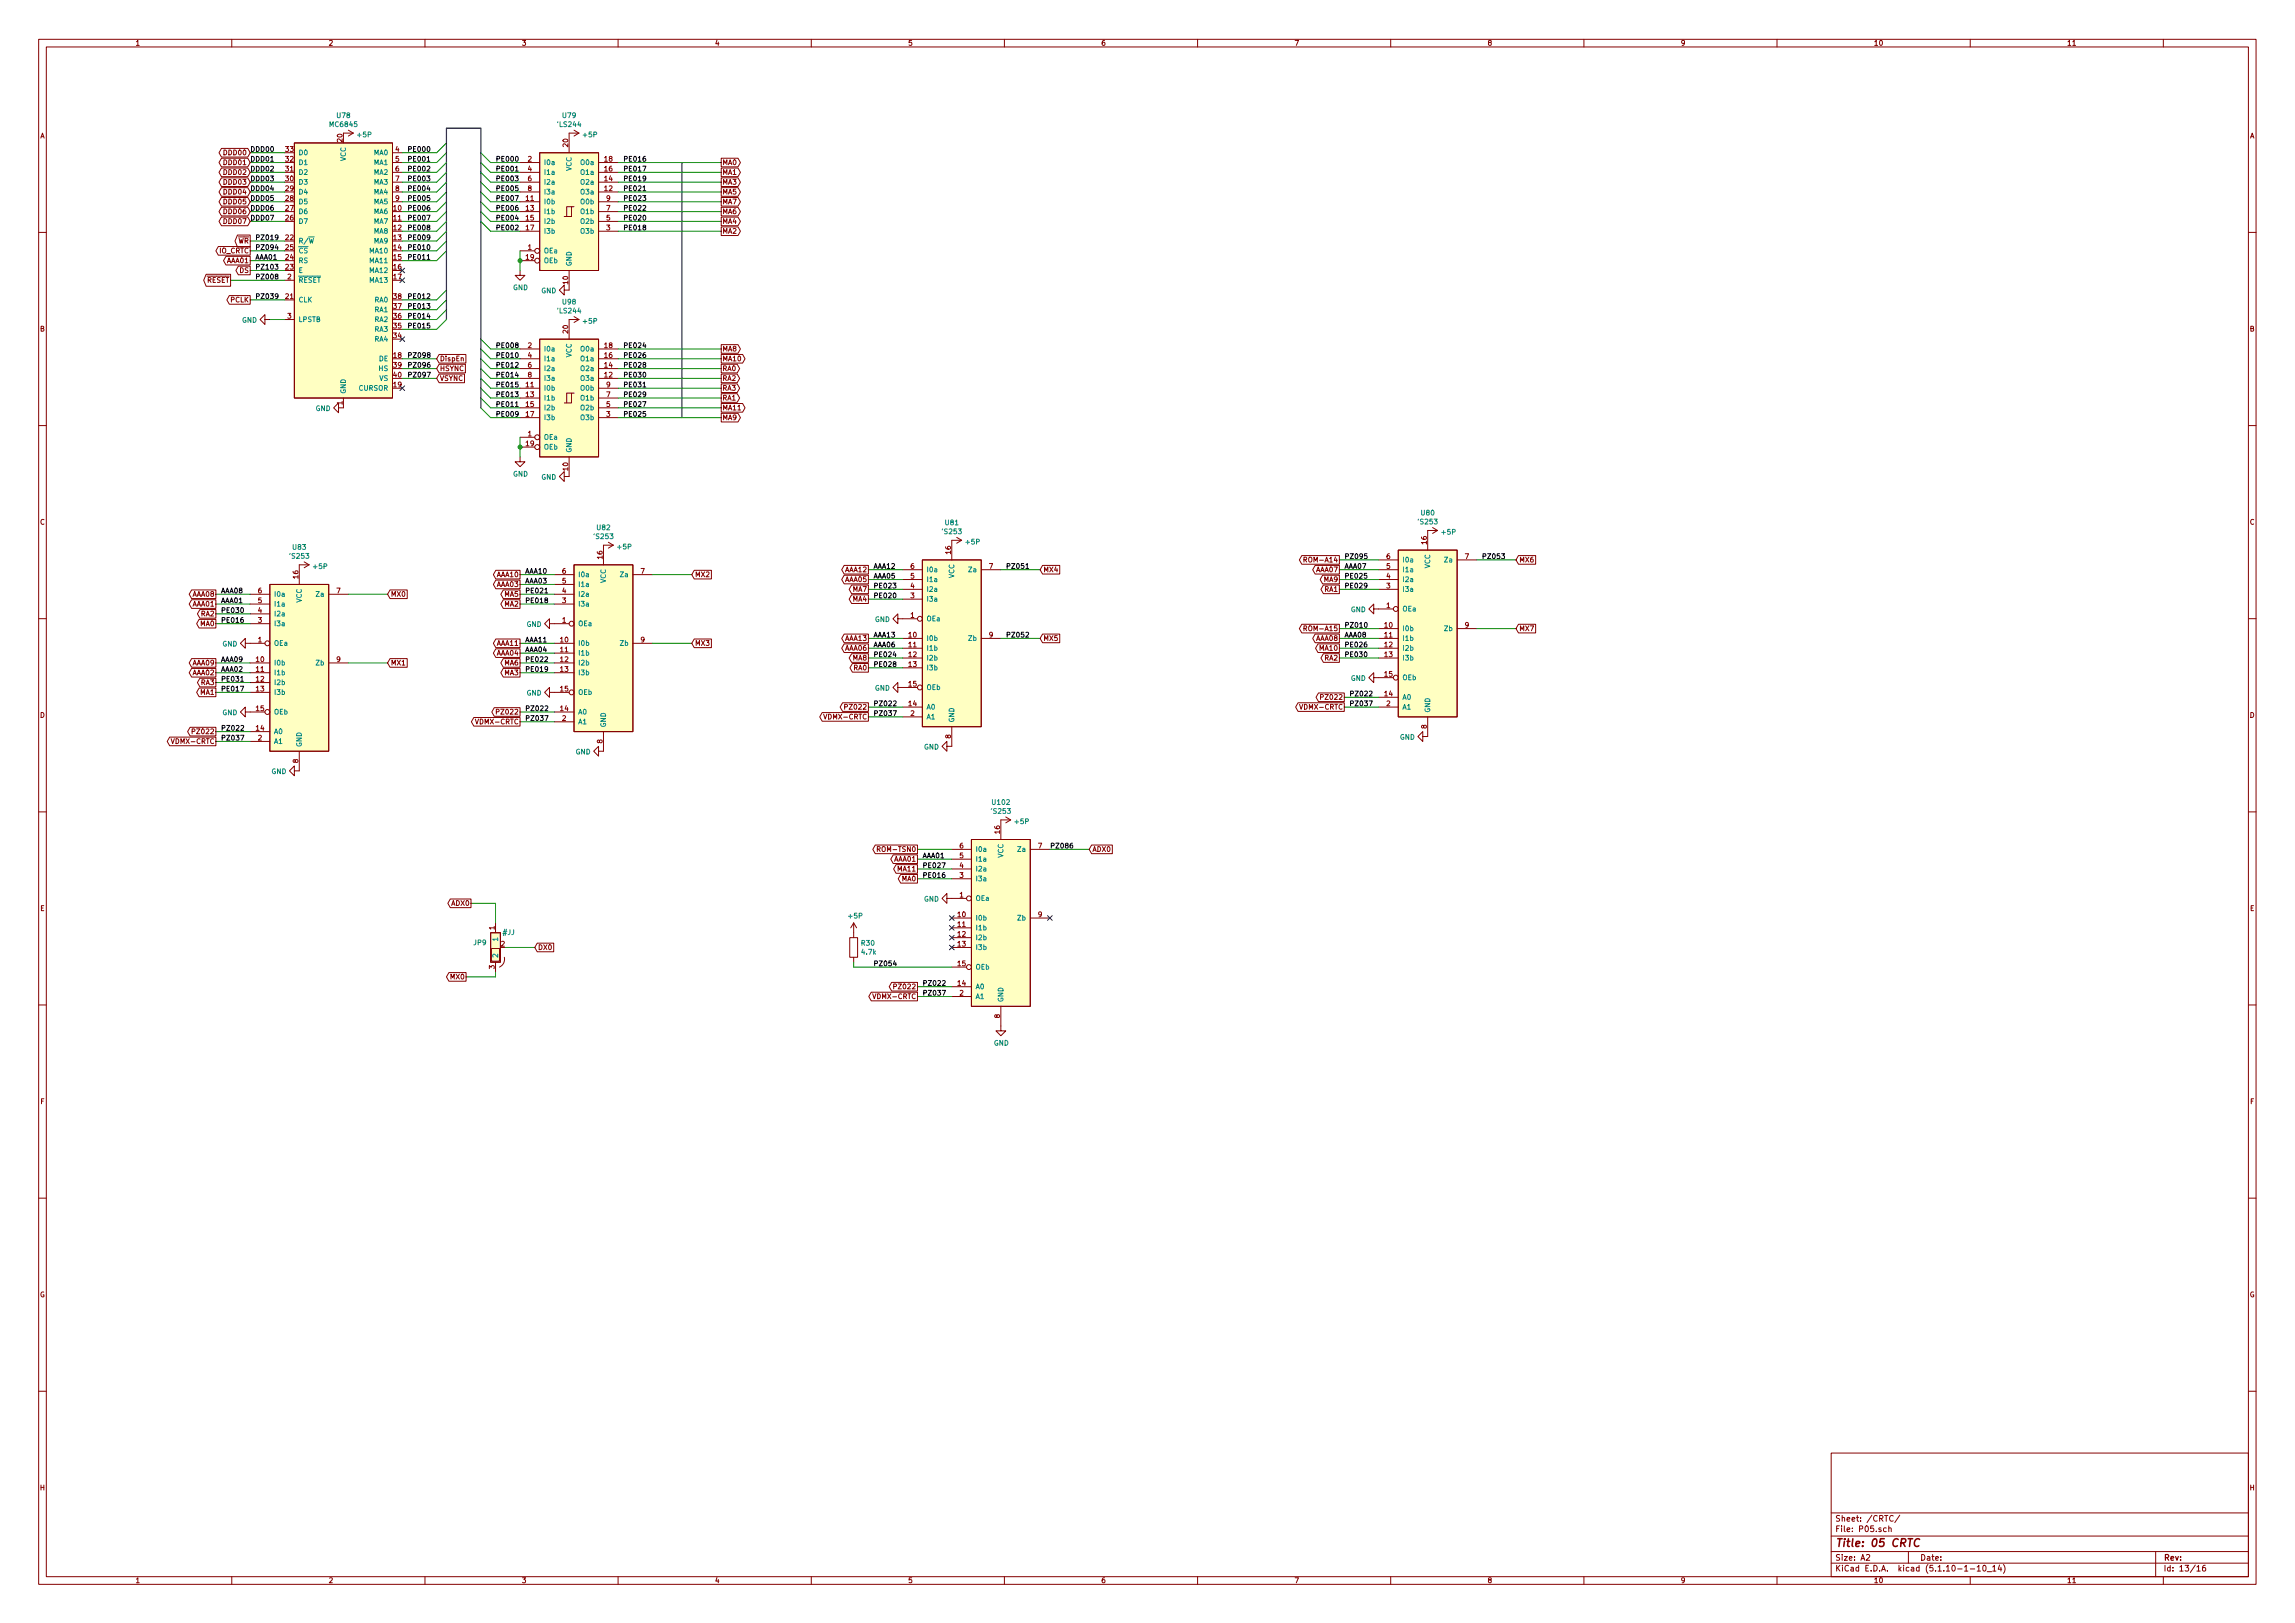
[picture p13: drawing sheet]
EESchema Schematic File Version 4
EELAYER 30 0
EELAYER END
$Descr A2 23386 16535
encoding utf-8
Sheet 13 16
Title "05 CRTC"
Date ""
Rev ""
Comp ""
Comment1 ""
Comment2 ""
Comment3 ""
Comment4 ""
$EndDescr
$Comp
L GPU:MC6845 U78
U 1 1
P 3500 2750
F 0 "U78" H 3500 4331 50  0000 C CNN
F 1 "MC6845" H 3500 4240 50  0000 C CNN
F 2 "Package_DIP:DIP-40_W15.24mm" H 3550 1400 50  0001 L CNN
F 3 "http://pdf.datasheetcatalog.com/datasheet_pdf/motorola/MC6845L_and_MC6845P.pdf" H 3500 2750 50  0001 C CNN
	1    3500 2750
	1    0    0    -1  
$EndComp
Text Label 2600 2550 0    50   ~ 0
PZ094
Wire Wire Line
	2550 2550 2900 2550
Text GLabel 2550 2550 0    50   Output ~ 0
IO_CRTC
$Comp
L power:GND #PWR0200
U 1 1
P 3500 4150
F 0 "#PWR0200" H 3500 3900 50  0001 C CNN
F 1 "GND" V 3505 4022 50  0000 R CNN
F 2 "" H 3500 4150 50  0001 C CNN
F 3 "" H 3500 4150 50  0001 C CNN
	1    3500 4150
	0    1    1    0   
$EndComp
$Comp
L power:+5P #PWR0201
U 1 1
P 3500 1350
F 0 "#PWR0201" H 3500 1200 50  0001 C CNN
F 1 "+5P" V 3515 1478 50  0000 L CNN
F 2 "" H 3500 1350 50  0001 C CNN
F 3 "" H 3500 1350 50  0001 C CNN
	1    3500 1350
	0    1    1    0   
$EndComp
Text GLabel 2550 1550 0    50   BiDi ~ 0
DDD00
Text GLabel 2550 1650 0    50   BiDi ~ 0
DDD01
Text GLabel 2550 1750 0    50   BiDi ~ 0
DDD02
Text GLabel 2550 1850 0    50   BiDi ~ 0
DDD03
Text GLabel 2550 1950 0    50   BiDi ~ 0
DDD04
Text GLabel 2550 2050 0    50   BiDi ~ 0
DDD05
Text GLabel 2550 2150 0    50   BiDi ~ 0
DDD06
Text GLabel 2550 2250 0    50   BiDi ~ 0
DDD07
Text Label 2800 1550 2    50   ~ 0
DDD00
Text Label 2800 2150 2    50   ~ 0
DDD06
Text Label 2800 2250 2    50   ~ 0
DDD07
Wire Wire Line
	2550 2250 2900 2250
Wire Wire Line
	2550 2150 2900 2150
Text Label 2800 2050 2    50   ~ 0
DDD05
Wire Wire Line
	2550 2050 2900 2050
Text Label 2800 1950 2    50   ~ 0
DDD04
Wire Wire Line
	2550 1950 2900 1950
Text Label 2800 1850 2    50   ~ 0
DDD03
Wire Wire Line
	2550 1850 2900 1850
Text Label 2800 1750 2    50   ~ 0
DDD02
Wire Wire Line
	2550 1750 2900 1750
Text Label 2800 1650 2    50   ~ 0
DDD01
Wire Wire Line
	2550 1650 2900 1650
Wire Wire Line
	2550 1550 2900 1550
Text Label 2600 3050 0    50   ~ 0
PZ039
Wire Wire Line
	2550 3050 2900 3050
Text GLabel 2550 3050 0    50   Output ~ 0
PCLK
Text Label 2600 2450 0    50   ~ 0
PZ019
Text GLabel 2550 2450 0    50   Output ~ 0
~WR
Wire Wire Line
	2550 2450 2900 2450
Text Label 2600 2750 0    50   ~ 0
PZ103
Text GLabel 2550 2750 0    50   Output ~ 0
DS
Wire Wire Line
	2550 2750 2900 2750
Text Label 4150 3750 0    50   ~ 0
PZ096
Wire Wire Line
	4100 3750 4450 3750
Text GLabel 4450 3750 2    50   Input ~ 0
HSYNC
Text Label 4150 3850 0    50   ~ 0
PZ097
Wire Wire Line
	4100 3850 4450 3850
Text GLabel 4450 3850 2    50   Input ~ 0
VSYNC
NoConn ~ 4100 3950
Wire Wire Line
	9350 8650 9700 8650
$Comp
L power:+5P #PWR0369
U 1 1
P 10200 8350
F 0 "#PWR0369" H 10200 8200 50  0001 C CNN
F 1 "+5P" V 10215 8478 50  0000 L CNN
F 2 "" H 10200 8350 50  0001 C CNN
F 3 "" H 10200 8350 50  0001 C CNN
	1    10200 8350
	0    1    1    0   
$EndComp
Text GLabel 9350 8650 0    50   Output ~ 0
ROM-TSN0
$Comp
L 74xx:74LS244 U79
U 1 1
P 5800 2150
F 0 "U79" H 5800 3131 50  0000 C CNN
F 1 "'LS244" H 5800 3040 50  0000 C CNN
F 2 "Package_DIP:DIP-20_W7.62mm" H 5800 2150 50  0001 C CNN
F 3 "http://www.ti.com/lit/ds/symlink/sn74ls244.pdf" H 5800 2150 50  0001 C CNN
	1    5800 2150
	1    0    0    -1  
$EndComp
$Comp
L power:+5P #PWR0372
U 1 1
P 5800 1350
F 0 "#PWR0372" H 5800 1200 50  0001 C CNN
F 1 "+5P" V 5815 1478 50  0000 L CNN
F 2 "" H 5800 1350 50  0001 C CNN
F 3 "" H 5800 1350 50  0001 C CNN
	1    5800 1350
	0    1    1    0   
$EndComp
$Comp
L power:GND #PWR0373
U 1 1
P 5800 2950
F 0 "#PWR0373" H 5800 2700 50  0001 C CNN
F 1 "GND" V 5805 2822 50  0000 R CNN
F 2 "" H 5800 2950 50  0001 C CNN
F 3 "" H 5800 2950 50  0001 C CNN
	1    5800 2950
	0    1    1    0   
$EndComp
Wire Wire Line
	4100 1550 4450 1550
Wire Wire Line
	5000 1650 5300 1650
Wire Wire Line
	5000 2350 5300 2350
Wire Wire Line
	5000 1850 5300 1850
Wire Wire Line
	4100 1950 4450 1950
Wire Wire Line
	5000 2250 5300 2250
Wire Wire Line
	5000 1950 5300 1950
Wire Wire Line
	5000 2150 5300 2150
$Comp
L power:+5P #PWR0374
U 1 1
P 5800 3250
F 0 "#PWR0374" H 5800 3100 50  0001 C CNN
F 1 "+5P" V 5815 3378 50  0000 L CNN
F 2 "" H 5800 3250 50  0001 C CNN
F 3 "" H 5800 3250 50  0001 C CNN
	1    5800 3250
	0    1    1    0   
$EndComp
$Comp
L power:GND #PWR0375
U 1 1
P 5800 4850
F 0 "#PWR0375" H 5800 4600 50  0001 C CNN
F 1 "GND" V 5805 4722 50  0000 R CNN
F 2 "" H 5800 4850 50  0001 C CNN
F 3 "" H 5800 4850 50  0001 C CNN
	1    5800 4850
	0    1    1    0   
$EndComp
Wire Wire Line
	4100 2450 4450 2450
Text Label 4150 2450 0    50   ~ 0
PE009
Wire Wire Line
	5000 2050 5300 2050
$Comp
L power:+5P #PWR0378
U 1 1
P 3050 5750
F 0 "#PWR0378" H 3050 5600 50  0001 C CNN
F 1 "+5P" V 3065 5878 50  0000 L CNN
F 2 "" H 3050 5750 50  0001 C CNN
F 3 "" H 3050 5750 50  0001 C CNN
	1    3050 5750
	0    1    1    0   
$EndComp
$Comp
L 74xx:74LS253 U?
U 1 1
P 3050 6750
AR Path="/623F8DAC/631ED2BE" Ref="U?"  Part="1" 
AR Path="/63E57914/631ED2BE" Ref="U83"  Part="1" 
F 0 "U83" H 3050 7931 50  0000 C CNN
F 1 "'S253" H 3050 7840 50  0000 C CNN
F 2 "Package_DIP:DIP-16_W7.62mm" H 3050 6750 50  0001 C CNN
F 3 "http://www.ti.com/lit/gpn/sn74LS253" H 3050 6750 50  0001 C CNN
	1    3050 6750
	1    0    0    -1  
$EndComp
$Comp
L power:GND #PWR0379
U 1 1
P 3050 7850
F 0 "#PWR0379" H 3050 7600 50  0001 C CNN
F 1 "GND" V 3055 7722 50  0000 R CNN
F 2 "" H 3050 7850 50  0001 C CNN
F 3 "" H 3050 7850 50  0001 C CNN
	1    3050 7850
	0    1    1    0   
$EndComp
Text Label 4150 1550 0    50   ~ 0
PE000
Text Label 4150 1650 0    50   ~ 0
PE001
Text Label 2250 6350 0    50   ~ 0
PE016
Text Label 2250 7050 0    50   ~ 0
PE017
Wire Wire Line
	2200 6250 2550 6250
Text Label 2250 6250 0    50   ~ 0
PE030
$Comp
L power:GND #PWR0384
U 1 1
P 2750 3250
F 0 "#PWR0384" H 2750 3000 50  0001 C CNN
F 1 "GND" V 2755 3122 50  0000 R CNN
F 2 "" H 2750 3250 50  0001 C CNN
F 3 "" H 2750 3250 50  0001 C CNN
	1    2750 3250
	0    1    1    0   
$EndComp
Wire Wire Line
	2750 3250 2900 3250
Text Label 2600 2850 0    50   ~ 0
PZ008
Text GLabel 2350 2850 0    50   Output ~ 0
~RESET
Wire Wire Line
	2350 2850 2900 2850
Text Label 4150 1750 0    50   ~ 0
PE002
Text Label 4150 1850 0    50   ~ 0
PE003
Text Label 4150 1950 0    50   ~ 0
PE004
Text Label 4150 2050 0    50   ~ 0
PE005
Text Label 4150 2150 0    50   ~ 0
PE006
Text Label 4150 2250 0    50   ~ 0
PE007
Wire Wire Line
	4100 2350 4450 2350
Text Label 4150 2350 0    50   ~ 0
PE008
Wire Wire Line
	4100 2550 4450 2550
Text Label 4150 2550 0    50   ~ 0
PE010
Text Label 5050 1650 0    50   ~ 0
PE000
Wire Wire Line
	5000 1750 5300 1750
Text Label 5050 1750 0    50   ~ 0
PE001
Text Label 5050 1850 0    50   ~ 0
PE003
Text Label 5050 1950 0    50   ~ 0
PE005
Text Label 5050 2050 0    50   ~ 0
PE007
Text Label 5050 2150 0    50   ~ 0
PE006
Text Label 5050 2250 0    50   ~ 0
PE004
Text Label 5050 2350 0    50   ~ 0
PE002
Wire Wire Line
	4100 2150 4450 2150
Wire Wire Line
	4100 1750 4450 1750
Wire Wire Line
	4100 1850 4450 1850
Wire Wire Line
	4100 2250 4450 2250
Wire Wire Line
	4100 2050 4450 2050
Wire Wire Line
	4100 1650 4450 1650
Text GLabel 2550 2650 0    50   Output ~ 0
AAA01
Text Label 2600 2650 0    50   ~ 0
AAA01
Wire Wire Line
	2550 2650 2900 2650
Entry Wire Line
	4450 1550 4550 1450
Entry Wire Line
	4450 1650 4550 1550
Entry Wire Line
	4450 1750 4550 1650
Entry Wire Line
	4450 1850 4550 1750
Entry Wire Line
	4450 1950 4550 1850
Entry Wire Line
	4450 2050 4550 1950
Entry Wire Line
	4450 2150 4550 2050
Entry Wire Line
	4450 2250 4550 2150
Entry Wire Line
	4450 2350 4550 2250
Entry Wire Line
	4450 2450 4550 2350
Entry Wire Line
	4450 2550 4550 2450
Entry Wire Line
	4450 2650 4550 2550
Text Label 2250 6150 0    50   ~ 0
AAA01
Text GLabel 2200 6150 0    50   Output ~ 0
AAA01
Wire Wire Line
	2200 6150 2550 6150
Text Label 5050 4150 0    50   ~ 0
PE011
Wire Wire Line
	5000 4150 5300 4150
Text Label 5050 3650 0    50   ~ 0
PE010
Wire Wire Line
	5000 3650 5300 3650
Text Label 5050 3550 0    50   ~ 0
PE008
Wire Wire Line
	5000 3550 5300 3550
Text Label 5050 4250 0    50   ~ 0
PE009
Wire Wire Line
	5000 4250 5300 4250
NoConn ~ 4100 2750
NoConn ~ 4100 2850
Wire Wire Line
	4100 3150 4450 3150
Text Label 4150 3150 0    50   ~ 0
PE013
Wire Wire Line
	4100 3050 4450 3050
Text Label 4150 3050 0    50   ~ 0
PE012
Text Label 4150 3250 0    50   ~ 0
PE014
Wire Wire Line
	4100 3350 4450 3350
Text Label 4150 3350 0    50   ~ 0
PE015
Entry Wire Line
	4450 3050 4550 2950
Entry Wire Line
	4450 3150 4550 3050
Entry Wire Line
	4450 3250 4550 3150
Entry Wire Line
	4450 3350 4550 3250
Text Label 4150 2650 0    50   ~ 0
PE011
Wire Wire Line
	4100 2650 4450 2650
NoConn ~ 4100 3450
Wire Wire Line
	4100 3250 4450 3250
Text Label 5050 3750 0    50   ~ 0
PE012
Wire Wire Line
	5000 3750 5300 3750
Text Label 5050 4050 0    50   ~ 0
PE013
Wire Wire Line
	5000 4050 5300 4050
Text Label 5050 3850 0    50   ~ 0
PE014
Wire Wire Line
	5000 3850 5300 3850
Text Label 5050 3950 0    50   ~ 0
PE015
Wire Wire Line
	5000 3950 5300 3950
Entry Wire Line
	4900 1550 5000 1650
Entry Wire Line
	4900 1650 5000 1750
Entry Wire Line
	4900 1750 5000 1850
Entry Wire Line
	4900 1850 5000 1950
Entry Wire Line
	4900 1950 5000 2050
Entry Wire Line
	4900 2050 5000 2150
Entry Wire Line
	4900 2150 5000 2250
Entry Wire Line
	4900 2250 5000 2350
Entry Wire Line
	4900 3450 5000 3550
Entry Wire Line
	4900 3550 5000 3650
Entry Wire Line
	4900 3650 5000 3750
Entry Wire Line
	4900 3750 5000 3850
Entry Wire Line
	4900 3850 5000 3950
Entry Wire Line
	4900 3950 5000 4050
Entry Wire Line
	4900 4050 5000 4150
Entry Wire Line
	4900 4150 5000 4250
Wire Bus Line
	4900 1300 4550 1300
Wire Wire Line
	4100 3650 4450 3650
Text Label 4150 3650 0    50   ~ 0
PZ098
Text GLabel 4450 3650 2    50   Input ~ 0
DispEn
$Comp
L power:+5P #PWR0413
U 1 1
P 9700 5500
F 0 "#PWR0413" H 9700 5350 50  0001 C CNN
F 1 "+5P" V 9715 5628 50  0000 L CNN
F 2 "" H 9700 5500 50  0001 C CNN
F 3 "" H 9700 5500 50  0001 C CNN
	1    9700 5500
	0    1    1    0   
$EndComp
$Comp
L 74xx:74LS253 U?
U 1 1
P 9700 6500
AR Path="/623F8DAC/64A4CF3A" Ref="U?"  Part="1" 
AR Path="/63E57914/64A4CF3A" Ref="U81"  Part="1" 
F 0 "U81" H 9700 7681 50  0000 C CNN
F 1 "'S253" H 9700 7590 50  0000 C CNN
F 2 "Package_DIP:DIP-16_W7.62mm" H 9700 6500 50  0001 C CNN
F 3 "http://www.ti.com/lit/gpn/sn74LS253" H 9700 6500 50  0001 C CNN
	1    9700 6500
	1    0    0    -1  
$EndComp
$Comp
L power:GND #PWR0414
U 1 1
P 9700 7600
F 0 "#PWR0414" H 9700 7350 50  0001 C CNN
F 1 "GND" V 9705 7472 50  0000 R CNN
F 2 "" H 9700 7600 50  0001 C CNN
F 3 "" H 9700 7600 50  0001 C CNN
	1    9700 7600
	0    1    1    0   
$EndComp
$Comp
L power:+5P #PWR0415
U 1 1
P 6150 5550
F 0 "#PWR0415" H 6150 5400 50  0001 C CNN
F 1 "+5P" V 6165 5678 50  0000 L CNN
F 2 "" H 6150 5550 50  0001 C CNN
F 3 "" H 6150 5550 50  0001 C CNN
	1    6150 5550
	0    1    1    0   
$EndComp
$Comp
L 74xx:74LS253 U?
U 1 1
P 6150 6550
AR Path="/623F8DAC/64A54FC6" Ref="U?"  Part="1" 
AR Path="/63E57914/64A54FC6" Ref="U82"  Part="1" 
F 0 "U82" H 6150 7731 50  0000 C CNN
F 1 "'S253" H 6150 7640 50  0000 C CNN
F 2 "Package_DIP:DIP-16_W7.62mm" H 6150 6550 50  0001 C CNN
F 3 "http://www.ti.com/lit/gpn/sn74LS253" H 6150 6550 50  0001 C CNN
	1    6150 6550
	1    0    0    -1  
$EndComp
$Comp
L power:GND #PWR0416
U 1 1
P 6150 7650
F 0 "#PWR0416" H 6150 7400 50  0001 C CNN
F 1 "GND" V 6155 7522 50  0000 R CNN
F 2 "" H 6150 7650 50  0001 C CNN
F 3 "" H 6150 7650 50  0001 C CNN
	1    6150 7650
	0    1    1    0   
$EndComp
Text GLabel 8850 5900 0    50   Output ~ 0
AAA05
Text Label 8900 5900 0    50   ~ 0
AAA05
Wire Wire Line
	8850 5900 9200 5900
Text Label 6350 4150 0    50   ~ 0
PE027
Text Label 6350 4050 0    50   ~ 0
PE029
Wire Wire Line
	2200 6350 2550 6350
$Comp
L power:GND #PWR0103
U 1 1
P 5300 2750
F 0 "#PWR0103" H 5300 2500 50  0001 C CNN
F 1 "GND" H 5305 2577 50  0000 C CNN
F 2 "" H 5300 2750 50  0001 C CNN
F 3 "" H 5300 2750 50  0001 C CNN
	1    5300 2750
	1    0    0    -1  
$EndComp
Wire Wire Line
	5300 2550 5300 2650
Wire Wire Line
	5300 2650 5300 2750
Connection ~ 5300 2650
$Comp
L power:GND #PWR0104
U 1 1
P 5300 4650
F 0 "#PWR0104" H 5300 4400 50  0001 C CNN
F 1 "GND" H 5305 4477 50  0000 C CNN
F 2 "" H 5300 4650 50  0001 C CNN
F 3 "" H 5300 4650 50  0001 C CNN
	1    5300 4650
	1    0    0    -1  
$EndComp
Text Label 6350 2150 0    50   ~ 0
PE022
Text Label 6350 2350 0    50   ~ 0
PE018
Text Label 6350 1650 0    50   ~ 0
PE016
Text Label 6350 1750 0    50   ~ 0
PE017
Text Label 6350 1850 0    50   ~ 0
PE019
Text Label 6350 2250 0    50   ~ 0
PE020
Text Label 6350 1950 0    50   ~ 0
PE021
Text Label 6350 2050 0    50   ~ 0
PE023
Text Label 6350 3550 0    50   ~ 0
PE024
Text Label 6350 3750 0    50   ~ 0
PE028
Text Label 6350 3650 0    50   ~ 0
PE026
Connection ~ 5300 4550
Wire Wire Line
	5300 4550 5300 4650
Wire Wire Line
	5300 4450 5300 4550
Text Label 6350 3950 0    50   ~ 0
PE031
$Comp
L 74xx:74LS244 U98
U 1 1
P 5800 4050
F 0 "U98" H 5800 5031 50  0000 C CNN
F 1 "'LS244" H 5800 4940 50  0000 C CNN
F 2 "Package_DIP:DIP-20_W7.62mm" H 5800 4050 50  0001 C CNN
F 3 "http://www.ti.com/lit/ds/symlink/sn74ls244.pdf" H 5800 4050 50  0001 C CNN
	1    5800 4050
	1    0    0    -1  
$EndComp
Text Label 6350 4250 0    50   ~ 0
PE025
Text Label 6350 3850 0    50   ~ 0
PE030
Text GLabel 7350 4150 2    50   Output ~ 0
MA11
Text GLabel 7350 2150 2    50   Output ~ 0
MA6
Text GLabel 7350 2350 2    50   Output ~ 0
MA2
Wire Wire Line
	6300 2350 7350 2350
Wire Wire Line
	6300 2150 7350 2150
Wire Wire Line
	6300 4150 7350 4150
Text GLabel 7350 2250 2    50   Output ~ 0
MA4
Wire Wire Line
	6300 2250 7350 2250
Text GLabel 7350 2050 2    50   Output ~ 0
MA7
Wire Wire Line
	6300 2050 7350 2050
Text GLabel 7350 1950 2    50   Output ~ 0
MA5
Wire Wire Line
	6300 1950 7350 1950
Text GLabel 7350 1850 2    50   Output ~ 0
MA3
Wire Wire Line
	6300 1850 7350 1850
Text GLabel 7350 1750 2    50   Output ~ 0
MA1
Text GLabel 7350 1650 2    50   Output ~ 0
MA0
Text GLabel 7350 3550 2    50   Output ~ 0
MA8
Wire Wire Line
	6300 3550 7350 3550
Text GLabel 7350 3650 2    50   Output ~ 0
MA10
Wire Wire Line
	6300 3650 7350 3650
Text GLabel 7350 3750 2    50   Output ~ 0
RA0
Wire Wire Line
	6300 3750 7350 3750
Text GLabel 7350 3850 2    50   Output ~ 0
RA2
Text GLabel 7350 4250 2    50   Output ~ 0
MA9
Text GLabel 7350 4050 2    50   Output ~ 0
RA1
Wire Wire Line
	6300 4050 7350 4050
Text GLabel 7350 3950 2    50   Output ~ 0
RA3
Wire Wire Line
	6300 3950 7350 3950
Text Label 2250 6850 0    50   ~ 0
AAA02
Text GLabel 2200 6850 0    50   Output ~ 0
AAA02
Wire Wire Line
	2200 6850 2550 6850
Text Label 2250 6050 0    50   ~ 0
AAA08
Text GLabel 2200 6050 0    50   Output ~ 0
AAA08
Wire Wire Line
	2200 6050 2550 6050
Text Label 2250 6750 0    50   ~ 0
AAA09
Text GLabel 2200 6750 0    50   Output ~ 0
AAA09
Wire Wire Line
	2200 6750 2550 6750
Wire Wire Line
	6300 3850 7350 3850
Wire Wire Line
	6300 1650 7350 1650
Wire Wire Line
	6300 1750 7350 1750
Wire Wire Line
	2200 7050 2550 7050
Wire Wire Line
	2200 6950 2550 6950
Text Label 2250 6950 0    50   ~ 0
PE031
Text Label 5350 6850 0    50   ~ 0
PE019
Wire Wire Line
	5300 6850 5650 6850
Text Label 5350 6750 0    50   ~ 0
PE022
Text Label 5350 6150 0    50   ~ 0
PE018
Wire Wire Line
	5300 6150 5650 6150
Text Label 5350 6050 0    50   ~ 0
PE021
Wire Wire Line
	5300 6050 5650 6050
Text Label 5350 5850 0    50   ~ 0
AAA10
Text GLabel 5300 5850 0    50   Output ~ 0
AAA10
Wire Wire Line
	5300 5850 5650 5850
Text Label 5350 5950 0    50   ~ 0
AAA03
Text GLabel 5300 5950 0    50   Output ~ 0
AAA03
Wire Wire Line
	5300 5950 5650 5950
Text Label 5350 6550 0    50   ~ 0
AAA11
Text GLabel 5300 6550 0    50   Output ~ 0
AAA11
Wire Wire Line
	5300 6550 5650 6550
Text Label 5350 6650 0    50   ~ 0
AAA04
Text GLabel 5300 6650 0    50   Output ~ 0
AAA04
Wire Wire Line
	5300 6650 5650 6650
Text GLabel 8850 5800 0    50   Output ~ 0
AAA12
Text Label 8900 5800 0    50   ~ 0
AAA12
Wire Wire Line
	8850 5800 9200 5800
Text GLabel 8850 6500 0    50   Output ~ 0
AAA13
Text Label 8900 6500 0    50   ~ 0
AAA13
Wire Wire Line
	8850 6500 9200 6500
Text GLabel 8850 6600 0    50   Output ~ 0
AAA06
Text Label 8900 6600 0    50   ~ 0
AAA06
Wire Wire Line
	8850 6600 9200 6600
Text Label 8900 6000 0    50   ~ 0
PE023
Wire Wire Line
	8850 6000 9200 6000
Text Label 8900 6100 0    50   ~ 0
PE020
Wire Wire Line
	8850 6100 9200 6100
Text Label 8900 6700 0    50   ~ 0
PE024
Wire Wire Line
	8850 6700 9200 6700
Text Label 8900 6800 0    50   ~ 0
PE028
Wire Wire Line
	8850 6800 9200 6800
Text GLabel 2200 6350 0    50   Output ~ 0
MA0
Text GLabel 2200 7050 0    50   Output ~ 0
MA1
Text GLabel 5300 6150 0    50   Output ~ 0
MA2
Text GLabel 5300 6850 0    50   Output ~ 0
MA3
Text GLabel 8850 6100 0    50   Output ~ 0
MA4
Text GLabel 8850 6800 0    50   Output ~ 0
RA0
Wire Wire Line
	13650 5900 14050 5900
$Comp
L power:GND #PWR0251
U 1 1
P 14550 7500
F 0 "#PWR0251" H 14550 7250 50  0001 C CNN
F 1 "GND" V 14555 7372 50  0000 R CNN
F 2 "" H 14550 7500 50  0001 C CNN
F 3 "" H 14550 7500 50  0001 C CNN
	1    14550 7500
	0    1    1    0   
$EndComp
$Comp
L 74xx:74LS253 U?
U 1 1
P 14550 6400
AR Path="/623F8DAC/628CEB14" Ref="U?"  Part="1" 
AR Path="/63E57914/628CEB14" Ref="U80"  Part="1" 
F 0 "U80" H 14550 7581 50  0000 C CNN
F 1 "'S253" H 14550 7490 50  0000 C CNN
F 2 "Package_DIP:DIP-16_W7.62mm" H 14550 6400 50  0001 C CNN
F 3 "http://www.ti.com/lit/gpn/sn74LS253" H 14550 6400 50  0001 C CNN
	1    14550 6400
	1    0    0    -1  
$EndComp
Wire Wire Line
	13650 5700 14050 5700
Text Label 13700 5700 0    50   ~ 0
PZ095
Text GLabel 13650 5700 0    50   Output ~ 0
ROM-A14
$Comp
L power:+5P #PWR0252
U 1 1
P 14550 5400
F 0 "#PWR0252" H 14550 5250 50  0001 C CNN
F 1 "+5P" V 14565 5528 50  0000 L CNN
F 2 "" H 14550 5400 50  0001 C CNN
F 3 "" H 14550 5400 50  0001 C CNN
	1    14550 5400
	0    1    1    0   
$EndComp
Wire Wire Line
	13650 6400 14050 6400
Text Label 13700 6400 0    50   ~ 0
PZ010
Text GLabel 13650 6400 0    50   Output ~ 0
ROM-A15
Wire Wire Line
	13650 5800 14050 5800
Text Label 13700 5800 0    50   ~ 0
AAA07
Text GLabel 13650 5800 0    50   Output ~ 0
AAA07
Wire Wire Line
	13650 6500 14050 6500
Text Label 13700 6500 0    50   ~ 0
AAA08
Text GLabel 13650 6500 0    50   Output ~ 0
AAA08
$Comp
L 74xx:74LS253 U?
U 1 1
P 10200 9350
AR Path="/623F8DAC/62F5E57B" Ref="U?"  Part="1" 
AR Path="/63E57914/62F5E57B" Ref="U102"  Part="1" 
F 0 "U102" H 10200 10531 50  0000 C CNN
F 1 "'S253" H 10200 10440 50  0000 C CNN
F 2 "Package_DIP:DIP-16_W7.62mm" H 10200 9350 50  0001 C CNN
F 3 "http://www.ti.com/lit/gpn/sn74LS253" H 10200 9350 50  0001 C CNN
	1    10200 9350
	1    0    0    -1  
$EndComp
Text Label 13700 5900 0    50   ~ 0
PE025
Text GLabel 2200 6250 0    50   Output ~ 0
RA2
Text GLabel 2200 6950 0    50   Output ~ 0
RA3
Text GLabel 5300 6050 0    50   Output ~ 0
MA5
Wire Wire Line
	5300 6750 5650 6750
Text GLabel 5300 6750 0    50   Output ~ 0
MA6
Wire Wire Line
	6300 4250 7350 4250
Text GLabel 8850 6000 0    50   Output ~ 0
MA7
Text GLabel 8850 6700 0    50   Output ~ 0
MA8
Text GLabel 13650 5900 0    50   Output ~ 0
MA9
Text GLabel 13650 6000 0    50   Output ~ 0
RA1
Wire Wire Line
	13650 6000 14050 6000
Text Label 13700 6000 0    50   ~ 0
PE029
Wire Wire Line
	13650 6600 14050 6600
Text Label 13700 6600 0    50   ~ 0
PE026
Text GLabel 13650 6600 0    50   Output ~ 0
MA10
Text GLabel 13650 6700 0    50   Output ~ 0
RA2
Wire Wire Line
	13650 6700 14050 6700
Text Label 13700 6700 0    50   ~ 0
PE030
Text Label 9400 8750 0    50   ~ 0
AAA01
Text GLabel 9350 8750 0    50   Output ~ 0
AAA01
Wire Wire Line
	9350 8750 9700 8750
Wire Wire Line
	9350 8850 9700 8850
Text Label 9400 8850 0    50   ~ 0
PE027
Text GLabel 9350 8850 0    50   Output ~ 0
MA11
Text Label 9400 8950 0    50   ~ 0
PE016
Wire Wire Line
	9350 8950 9700 8950
Text GLabel 9350 8950 0    50   Output ~ 0
MA0
Wire Bus Line
	6950 1650 6950 4250
$Comp
L power:GND #PWR0609
U 1 1
P 5650 6350
F 0 "#PWR0609" H 5650 6100 50  0001 C CNN
F 1 "GND" V 5655 6222 50  0000 R CNN
F 2 "" H 5650 6350 50  0001 C CNN
F 3 "" H 5650 6350 50  0001 C CNN
	1    5650 6350
	0    1    1    0   
$EndComp
$Comp
L power:GND #PWR0610
U 1 1
P 5650 7050
F 0 "#PWR0610" H 5650 6800 50  0001 C CNN
F 1 "GND" V 5655 6922 50  0000 R CNN
F 2 "" H 5650 7050 50  0001 C CNN
F 3 "" H 5650 7050 50  0001 C CNN
	1    5650 7050
	0    1    1    0   
$EndComp
$Comp
L power:GND #PWR0611
U 1 1
P 9200 6300
F 0 "#PWR0611" H 9200 6050 50  0001 C CNN
F 1 "GND" V 9205 6172 50  0000 R CNN
F 2 "" H 9200 6300 50  0001 C CNN
F 3 "" H 9200 6300 50  0001 C CNN
	1    9200 6300
	0    1    1    0   
$EndComp
$Comp
L power:GND #PWR0612
U 1 1
P 9200 7000
F 0 "#PWR0612" H 9200 6750 50  0001 C CNN
F 1 "GND" V 9205 6872 50  0000 R CNN
F 2 "" H 9200 7000 50  0001 C CNN
F 3 "" H 9200 7000 50  0001 C CNN
	1    9200 7000
	0    1    1    0   
$EndComp
$Comp
L power:GND #PWR0613
U 1 1
P 14050 6200
F 0 "#PWR0613" H 14050 5950 50  0001 C CNN
F 1 "GND" V 14055 6072 50  0000 R CNN
F 2 "" H 14050 6200 50  0001 C CNN
F 3 "" H 14050 6200 50  0001 C CNN
	1    14050 6200
	0    1    1    0   
$EndComp
$Comp
L power:GND #PWR0614
U 1 1
P 14050 6900
F 0 "#PWR0614" H 14050 6650 50  0001 C CNN
F 1 "GND" V 14055 6772 50  0000 R CNN
F 2 "" H 14050 6900 50  0001 C CNN
F 3 "" H 14050 6900 50  0001 C CNN
	1    14050 6900
	0    1    1    0   
$EndComp
$Comp
L power:GND #PWR0615
U 1 1
P 9700 9150
F 0 "#PWR0615" H 9700 8900 50  0001 C CNN
F 1 "GND" V 9705 9022 50  0000 R CNN
F 2 "" H 9700 9150 50  0001 C CNN
F 3 "" H 9700 9150 50  0001 C CNN
	1    9700 9150
	0    1    1    0   
$EndComp
NoConn ~ 33700 11900
Text GLabel 8850 7300 0    50   Output ~ 0
VDMX-CRTC
Wire Wire Line
	8850 7300 9200 7300
Text Label 8900 7300 0    50   ~ 0
PZ037
Text GLabel 2200 7550 0    50   Output ~ 0
VDMX-CRTC
Wire Wire Line
	2200 7550 2550 7550
Text Label 2250 7550 0    50   ~ 0
PZ037
Text GLabel 5300 7350 0    50   Output ~ 0
VDMX-CRTC
Wire Wire Line
	5300 7350 5650 7350
Text Label 5350 7350 0    50   ~ 0
PZ037
Text GLabel 13700 7200 0    50   Output ~ 0
VDMX-CRTC
Wire Wire Line
	13700 7200 14050 7200
Text Label 13750 7200 0    50   ~ 0
PZ037
Text GLabel 9350 10150 0    50   Output ~ 0
VDMX-CRTC
Wire Wire Line
	9350 10150 9700 10150
Text Label 9400 10150 0    50   ~ 0
PZ037
Wire Wire Line
	15050 5700 15450 5700
Text Label 15100 5700 0    50   ~ 0
PZ053
Text GLabel 15450 5700 2    50   Input ~ 0
MX6
Wire Wire Line
	15050 6400 15450 6400
Text GLabel 15450 6400 2    50   Input ~ 0
MX7
Text GLabel 13700 7100 0    50   Output ~ 0
PZ022
Wire Wire Line
	13700 7100 14050 7100
Text Label 13750 7100 0    50   ~ 0
PZ022
Text GLabel 8850 7200 0    50   Output ~ 0
PZ022
Wire Wire Line
	8850 7200 9200 7200
Text Label 8900 7200 0    50   ~ 0
PZ022
Text GLabel 5300 7250 0    50   Output ~ 0
PZ022
Wire Wire Line
	5300 7250 5650 7250
Text Label 5350 7250 0    50   ~ 0
PZ022
Text GLabel 2200 7450 0    50   Output ~ 0
PZ022
Wire Wire Line
	2200 7450 2550 7450
Text Label 2250 7450 0    50   ~ 0
PZ022
$Comp
L power:GND #PWR0669
U 1 1
P 2550 6550
F 0 "#PWR0669" H 2550 6300 50  0001 C CNN
F 1 "GND" V 2555 6422 50  0000 R CNN
F 2 "" H 2550 6550 50  0001 C CNN
F 3 "" H 2550 6550 50  0001 C CNN
	1    2550 6550
	0    1    1    0   
$EndComp
$Comp
L power:GND #PWR0670
U 1 1
P 2550 7250
F 0 "#PWR0670" H 2550 7000 50  0001 C CNN
F 1 "GND" V 2555 7122 50  0000 R CNN
F 2 "" H 2550 7250 50  0001 C CNN
F 3 "" H 2550 7250 50  0001 C CNN
	1    2550 7250
	0    1    1    0   
$EndComp
Text GLabel 9350 10050 0    50   Output ~ 0
PZ022
Wire Wire Line
	9350 10050 9700 10050
Text Label 9400 10050 0    50   ~ 0
PZ022
$Comp
L power:GND #PWR0671
U 1 1
P 10200 10450
F 0 "#PWR0671" H 10200 10200 50  0001 C CNN
F 1 "GND" H 10205 10277 50  0000 C CNN
F 2 "" H 10200 10450 50  0001 C CNN
F 3 "" H 10200 10450 50  0001 C CNN
	1    10200 10450
	1    0    0    -1  
$EndComp
Wire Wire Line
	10200 5800 10600 5800
Text Label 10250 5800 0    50   ~ 0
PZ051
Text GLabel 10600 5800 2    50   Input ~ 0
MX4
Wire Wire Line
	10200 6500 10600 6500
Text Label 10250 6500 0    50   ~ 0
PZ052
Text GLabel 10600 6500 2    50   Input ~ 0
MX5
Text Label 8900 9850 0    50   ~ 0
PZ054
$Comp
L Device:R R30
U 1 1
P 8700 9650
F 0 "R30" H 8770 9696 50  0000 L CNN
F 1 "4.7k" H 8770 9605 50  0000 L CNN
F 2 "Resistor_THT:R_Axial_DIN0207_L6.3mm_D2.5mm_P10.16mm_Horizontal" V 8630 9650 50  0001 C CNN
F 3 "~" H 8700 9650 50  0001 C CNN
	1    8700 9650
	1    0    0    -1  
$EndComp
Wire Wire Line
	8700 9800 8700 9850
Wire Wire Line
	8700 9850 9700 9850
$Comp
L power:+5P #PWR0616
U 1 1
P 8700 9500
F 0 "#PWR0616" H 8700 9350 50  0001 C CNN
F 1 "+5P" H 8715 9673 50  0000 C CNN
F 2 "" H 8700 9500 50  0001 C CNN
F 3 "" H 8700 9500 50  0001 C CNN
	1    8700 9500
	1    0    0    -1  
$EndComp
Wire Wire Line
	6650 5850 7050 5850
Text GLabel 7050 5850 2    50   Input ~ 0
MX2
Wire Wire Line
	6650 6550 7050 6550
Text GLabel 7050 6550 2    50   Input ~ 0
MX3
Wire Wire Line
	10700 8650 11100 8650
Text GLabel 11100 8650 2    50   Input ~ 0
ADX0
Text GLabel 3950 6050 2    50   Input ~ 0
MX0
Wire Wire Line
	3550 6750 3950 6750
Text GLabel 3950 6750 2    50   Input ~ 0
MX1
Text Label 10700 8650 0    50   ~ 0
PZ086
$Comp
L LOET.DE:M20-Jumper.2 JP9
U 1 1
P 5050 9650
F 0 "JP9" V 5096 9738 50  0000 L CNN
F 1 "#JJ" V 5200 9450 50  0000 L CNN
F 2 "Connector_PinHeader_2.54mm:PinHeader_1x03_P2.54mm_Vertical" H 5050 9750 50  0001 C CNN
F 3 "" H 5050 9750 50  0001 C CNN
	1    5050 9650
	0    -1   -1   0   
$EndComp
Text GLabel 4800 9200 0    50   Output ~ 0
ADX0
Wire Wire Line
	5050 9400 5050 9200
Wire Wire Line
	4800 9200 5050 9200
Wire Wire Line
	3550 6050 3950 6050
Text GLabel 4750 9950 0    50   Output ~ 0
MX0
Wire Wire Line
	5050 9900 5050 9950
Wire Wire Line
	5050 9950 4750 9950
Text GLabel 5450 9650 2    50   Input ~ 0
DX0
Wire Wire Line
	5450 9650 5150 9650
NoConn ~ 9700 9350
NoConn ~ 9700 9450
NoConn ~ 9700 9550
NoConn ~ 9700 9650
NoConn ~ 10700 9350
Wire Bus Line
	4900 1300 4900 4150
Wire Bus Line
	4550 1300 4550 3250
$EndSCHEMATC
